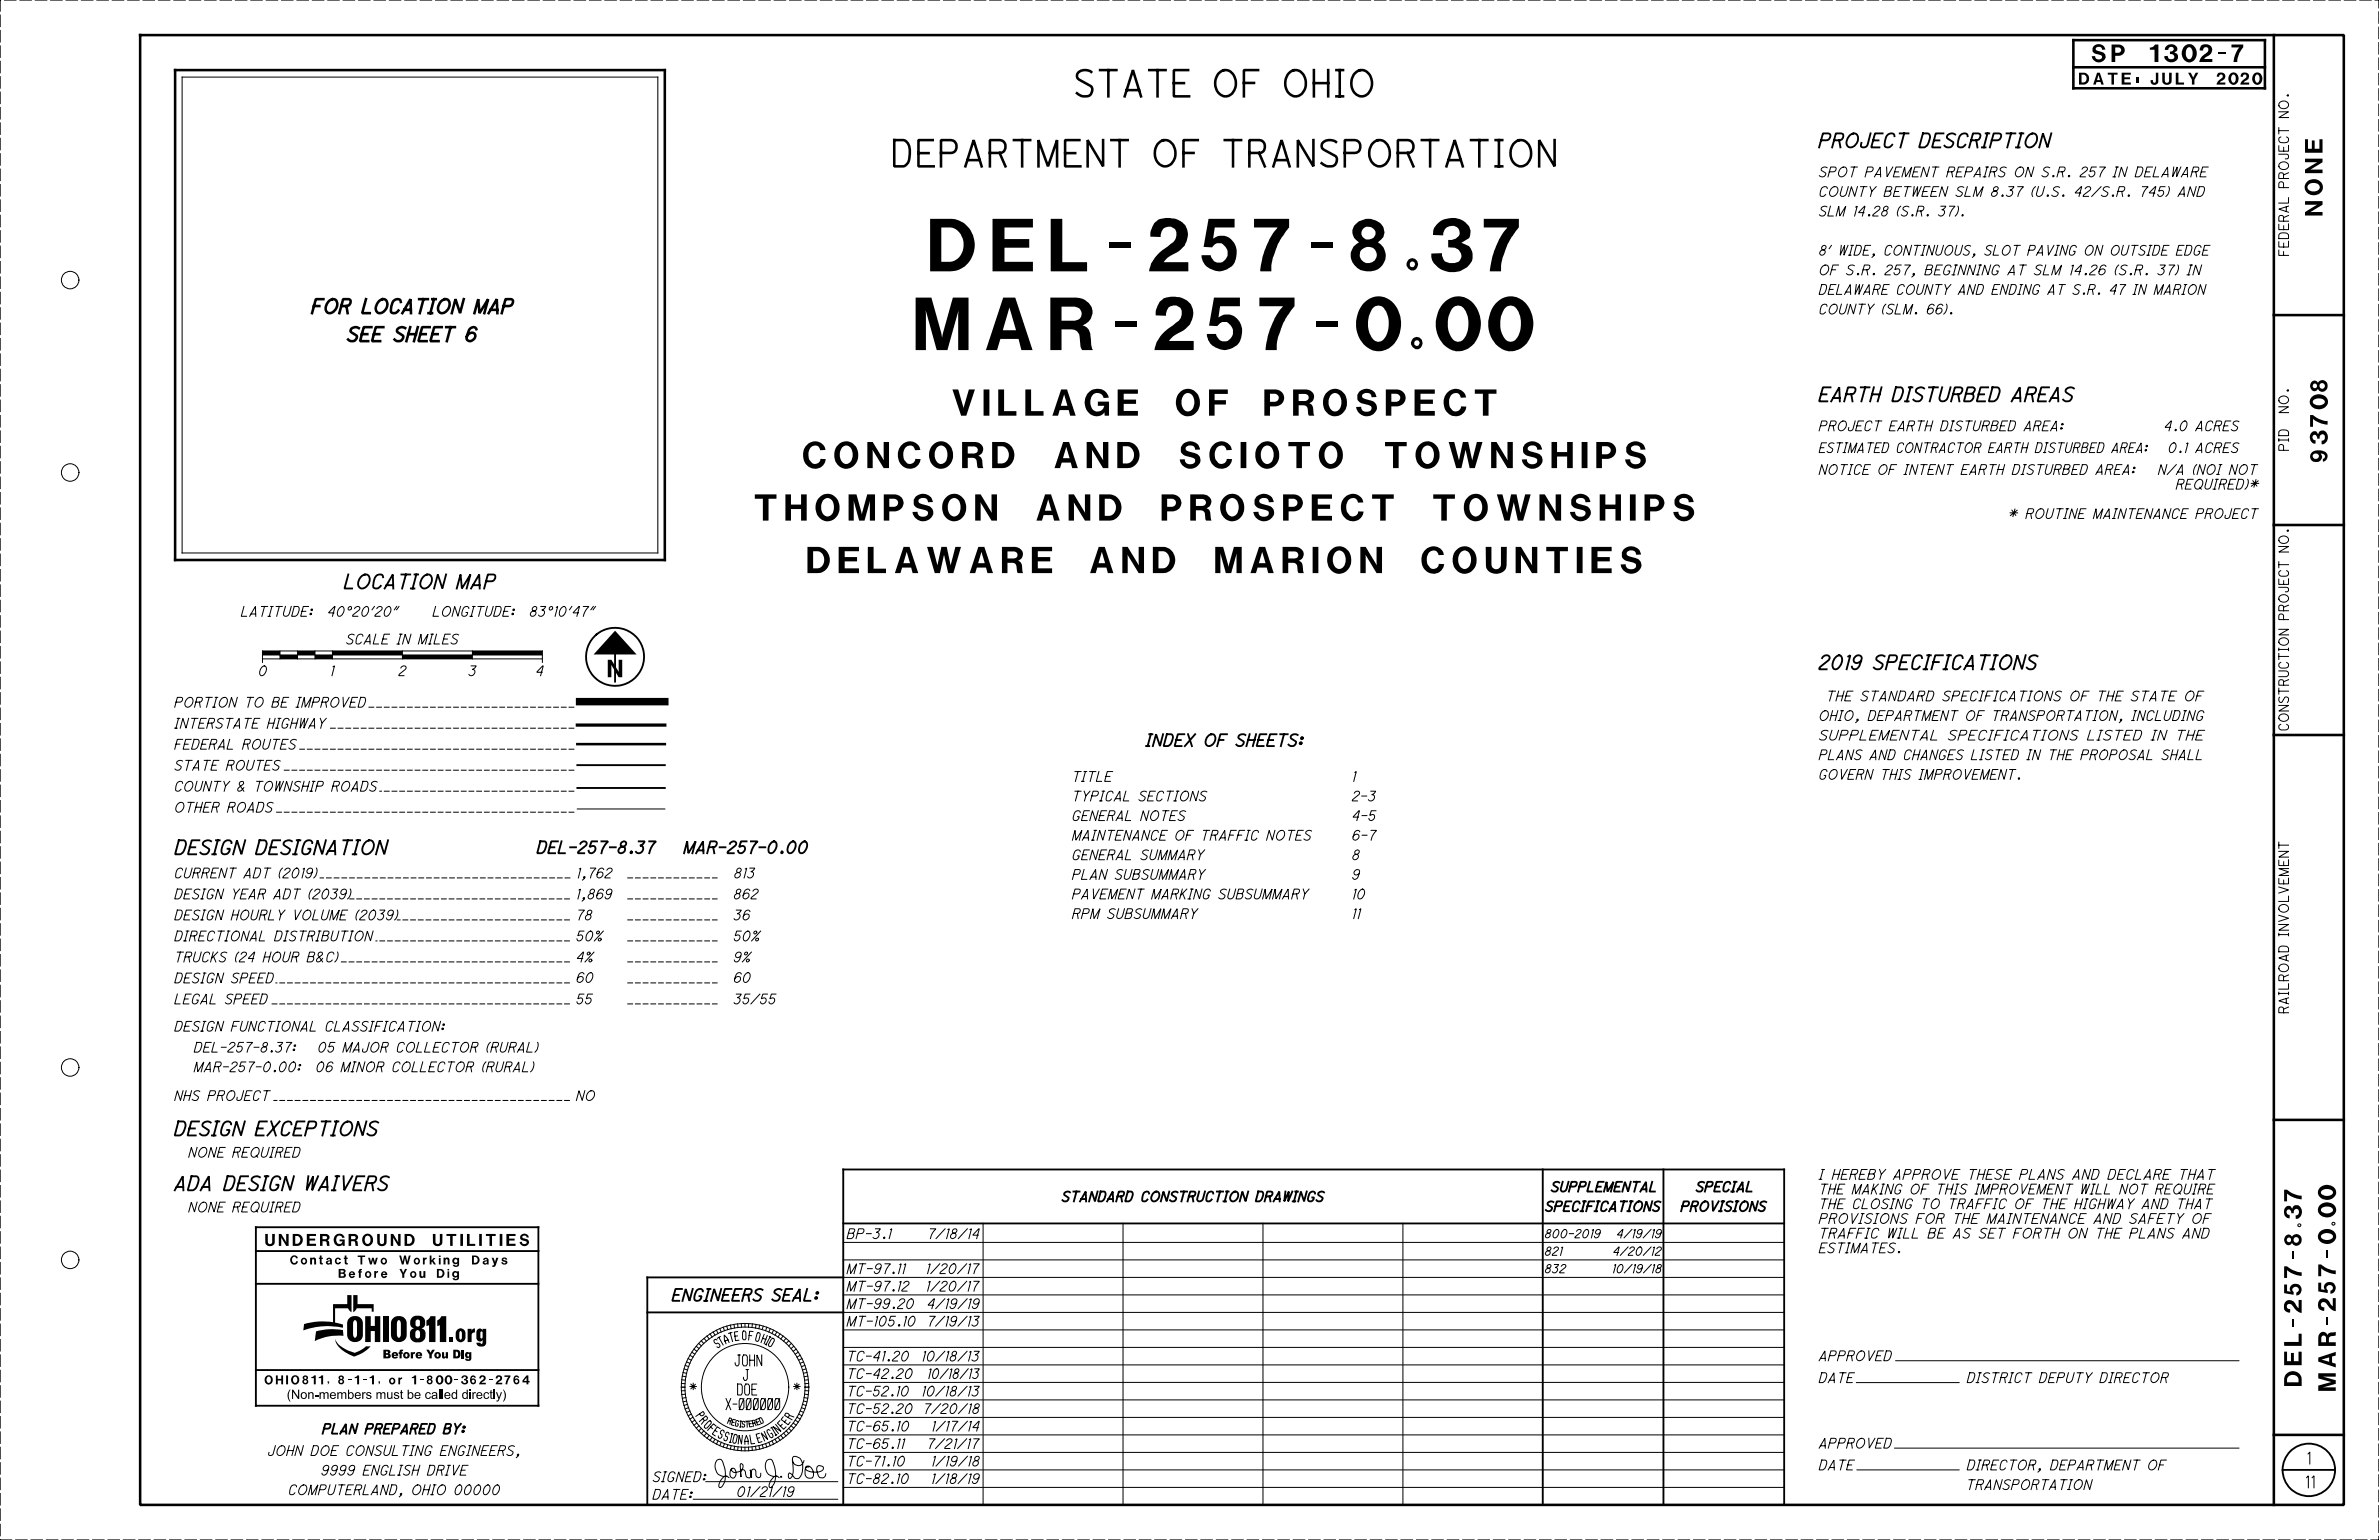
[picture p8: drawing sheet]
<svg xmlns="http://www.w3.org/2000/svg" width="864mm" height="559mm" viewBox="0 0 864 559" stroke-linecap="round" stroke-linejoin="round" font-family="sans-serif">
<defs><g id="words">
<g font-size="19">
<text x="337.6" y="98.5">DEL-257-8.37</text>
<text x="332.4" y="127">MAR-257-0.00</text>
</g>
<g font-size="9.5">
<text x="391" y="35">STATE OF OHIO</text>
<text x="324.6" y="60.4">DEPARTMENT OF TRANSPORTATION</text>
<text x="345.7" y="150.8">VILLAGE OF PROSPECT</text>
<text x="291.5" y="169.9">CONCORD AND SCIOTO TOWNSHIPS</text>
<text x="274" y="188.9">THOMPSON AND PROSPECT TOWNSHIPS</text>
<text x="293.1" y="208">DELAWARE AND MARION COUNTIES</text>
</g>
<g font-size="6.3">
<text x="759.3" y="22.5">SP 1302-7</text>
<text x="843.1" y="78.2" transform="rotate(-90 843.1 78.2)">NONE</text>
<text x="844.9" y="167.7" transform="rotate(-90 844.9 167.7)">93708</text>
<text x="220.6" y="245.7">N</text>
<text x="835.5" y="508.4" transform="rotate(-90 835.5 508.4)">DEL-257-8.37</text>
<text x="847.9" y="504.7" transform="rotate(-90 847.9 504.7)">MAR-257-0.00</text>
</g>
<g font-size="5.1">
<text x="660.4" y="53.5">PROJECT DESCRIPTION</text>
<text x="113.3" y="113.6">FOR LOCATION MAP</text>
<text x="126.2" y="123.8">SEE SHEET 6</text>
<text x="660.4" y="145.6">EARTH DISTURBED AREAS</text>
<text x="125.1" y="213.5">LOCATION MAP</text>
<text x="660.4" y="242.9">2019 SPECIFICATIONS</text>
<text x="63.6" y="310">DESIGN DESIGNATION</text>
<text x="63.4" y="412">DESIGN EXCEPTIONS</text>
<text x="63.4" y="431.9">ADA DESIGN WAIVERS</text>
</g>
<g font-size="4.3">
<text x="754.7" y="30.7">DATE: JULY 2020</text>
<text x="416.1" y="270.7">INDEX OF SHEETS:</text>
<text x="195" y="309.6">DEL-257-8.37</text>
<text x="248.3" y="309.6">MAR-257-0.00</text>
<text x="96.3" y="452.1">UNDERGROUND UTILITIES</text>
<text x="244.1" y="472">ENGINEERS SEAL:</text>
<text x="837.8" y="531.2">1</text>
<text x="837.2" y="539.8">11</text>
</g>
<g font-size="4">
<text x="266.9" y="495.6">JOHN</text>
<text x="269.9" y="500.9">J</text>
<text x="267.7" y="506.2">DOE</text>
<text x="263.5" y="511.5">X-000000</text>
</g>
<g font-size="3.6">
<text x="660.4" y="64.2">SPOT PAVEMENT REPAIRS ON S.R. 257 IN DELAWARE</text>
<text x="660.4" y="71.3">COUNTY BETWEEN SLM 8.37 (U.S. 42/S.R. 745) AND</text>
<text x="660.4" y="78.4">SLM 14.28 (S.R. 37).</text>
<text x="660.4" y="92.6">8' WIDE, CONTINUOUS, SLOT PAVING ON OUTSIDE EDGE</text>
<text x="830.8" y="92.7" transform="rotate(-90 830.8 92.7)">FEDERAL PROJECT NO.</text>
<text x="660.4" y="99.7">OF S.R. 257, BEGINNING AT SLM 14.26 (S.R. 37) IN</text>
<text x="660.4" y="106.8">DELAWARE COUNTY AND ENDING AT S.R. 47 IN MARION</text>
<text x="660.4" y="113.9">COUNTY (SLM. 66).</text>
<text x="830.8" y="149.9" transform="rotate(-90 830.8 149.9)">NO.</text>
<text x="660.4" y="156.3">PROJECT EARTH DISTURBED AREA:</text>
<text x="785.7" y="156.3">4.0 ACRES</text>
<text x="660.4" y="164.2">ESTIMATED CONTRACTOR EARTH DISTURBED AREA:</text>
<text x="787.1" y="164.2">0.1 ACRES</text>
<text x="830.8" y="163.4" transform="rotate(-90 830.8 163.4)">PID</text>
<text x="660.4" y="172.2">NOTICE OF INTENT EARTH DISTURBED AREA:</text>
<text x="783.5" y="172.2">N/A (NOI NOT</text>
<text x="790" y="177.5">REQUIRED)*</text>
<text x="705.4" y="188.2">* ROUTINE MAINTENANCE PROJECT</text>
<text x="87.6" y="223.6">LATITUDE:</text>
<text x="122.1" y="223.6">40°20'20&quot;</text>
<text x="153.8" y="223.6">LONGITUDE:</text>
<text x="193.3" y="223.6">83°10'47&quot;</text>
<text x="125.7" y="233.7">SCALE IN MILES</text>
<text x="93.9" y="245.2">0</text>
<text x="120" y="245.2">1</text>
<text x="144.8" y="245.2">2</text>
<text x="170.1" y="245.2">3</text>
<text x="194.6" y="245.2">4</text>
<text x="63.4" y="256.6">PORTION TO BE IMPROVED</text>
<text x="661.8" y="254.3">THE STANDARD SPECIFICATIONS OF THE STATE OF</text>
<text x="660.4" y="261.4">OHIO, DEPARTMENT OF TRANSPORTATION, INCLUDING</text>
<text x="63.4" y="264.2">INTERSTATE HIGHWAY</text>
<text x="660.4" y="268.6">SUPPLEMENTAL SPECIFICATIONS LISTED IN THE</text>
<text x="830.8" y="264.9" transform="rotate(-90 830.8 264.9)">CONSTRUCTION PROJECT NO.</text>
<text x="63.4" y="271.8">FEDERAL ROUTES</text>
<text x="660.4" y="275.7">PLANS AND CHANGES LISTED IN THE PROPOSAL SHALL</text>
<text x="63.4" y="279.5">STATE ROUTES</text>
<text x="63.4" y="287.1">COUNTY &amp; TOWNSHIP ROADS</text>
<text x="389.3" y="283.5">TITLE</text>
<text x="490.9" y="283.5">1</text>
<text x="660.4" y="282.8">GOVERN THIS IMPROVEMENT.</text>
<text x="389.3" y="290.6">TYPICAL SECTIONS</text>
<text x="490.9" y="290.6">2-3</text>
<text x="63.4" y="294.7">OTHER ROADS</text>
<text x="389.3" y="297.7">GENERAL NOTES</text>
<text x="490.9" y="297.7">4-5</text>
<text x="389.3" y="304.9">MAINTENANCE OF TRAFFIC NOTES</text>
<text x="490.9" y="304.9">6-7</text>
<text x="389.3" y="312">GENERAL SUMMARY</text>
<text x="490.9" y="312">8</text>
<text x="63.4" y="318.6">CURRENT ADT (2019)</text>
<text x="209.4" y="318.6">1,762</text>
<text x="266.5" y="318.6">813</text>
<text x="389.3" y="319.1">PLAN SUBSUMMARY</text>
<text x="490.9" y="319.1">9</text>
<text x="63.4" y="326.2">DESIGN YEAR ADT (2039)</text>
<text x="209.2" y="326.2">1,869</text>
<text x="266.4" y="326.2">862</text>
<text x="389.3" y="326.2">PAVEMENT MARKING SUBSUMMARY</text>
<text x="490.9" y="326.2">10</text>
<text x="63.4" y="333.8">DESIGN HOURLY VOLUME (2039)</text>
<text x="209.2" y="333.8">78</text>
<text x="266.4" y="333.8">36</text>
<text x="389.3" y="333.3">RPM SUBSUMMARY</text>
<text x="490.9" y="333.3">11</text>
<text x="63.4" y="341.4">DIRECTIONAL DISTRIBUTION</text>
<text x="209.2" y="341.4">50%</text>
<text x="266.4" y="341.4">50%</text>
<text x="63.4" y="349">TRUCKS (24 HOUR B&amp;C)</text>
<text x="209.2" y="349">4%</text>
<text x="266.4" y="349">9%</text>
<text x="63.4" y="356.7">DESIGN SPEED</text>
<text x="209.2" y="356.5">60</text>
<text x="266.4" y="356.5">60</text>
<text x="63.4" y="364.3">LEGAL SPEED</text>
<text x="209.2" y="364.3">55</text>
<text x="266.4" y="364.3">35/55</text>
<text x="830.8" y="367.5" transform="rotate(-90 830.8 367.5)">RAILROAD INVOLVEMENT</text>
<text x="63.4" y="374.2">DESIGN FUNCTIONAL CLASSIFICATION:</text>
<text x="70.5" y="381.8">DEL-257-8.37:</text>
<text x="112.1" y="381.8">05 MAJOR COLLECTOR (RURAL)</text>
<text x="70.5" y="388.9">MAR-257-0.00:</text>
<text x="110.3" y="388.9">06 MINOR COLLECTOR (RURAL)</text>
<text x="63.4" y="399.3">NHS PROJECT</text>
<text x="209.2" y="399.3">NO</text>
<text x="67.2" y="419.9">NONE REQUIRED</text>
<text x="660.4" y="427.9">I HEREBY APPROVE THESE PLANS AND DECLARE THAT</text>
<text x="385.6" y="435.9">STANDARD CONSTRUCTION DRAWINGS</text>
<text x="563.2" y="432.4">SUPPLEMENTAL</text>
<text x="615.8" y="432.4">SPECIAL</text>
<text x="660.4" y="433.3">THE MAKING OF THIS IMPROVEMENT WILL NOT REQUIRE</text>
<text x="67.2" y="439.8">NONE REQUIRED</text>
<text x="561.1" y="439.5">SPECIFICATIONS</text>
<text x="610.3" y="439.5">PROVISIONS</text>
<text x="660.4" y="443.9">PROVISIONS FOR THE MAINTENANCE AND SAFETY OF</text>
<text x="660.4" y="438.6">THE CLOSING TO TRAFFIC OF THE HIGHWAY AND THAT</text>
<text x="307.5" y="449.4">BP-3.1</text>
<text x="336.8" y="449.4">7/18/14</text>
<text x="660.4" y="449.3">TRAFFIC WILL BE AS SET FORTH ON THE PLANS AND</text>
<text x="660.4" y="454.6">ESTIMATES.</text>
<text x="307.5" y="462.1">MT-97.11</text>
<text x="336.2" y="462.1">1/20/17</text>
<text x="307.5" y="468.5">MT-97.12</text>
<text x="336.2" y="468.5">1/20/17</text>
<text x="307.5" y="474.8">MT-99.20</text>
<text x="336.6" y="474.8">4/19/19</text>
<text x="307.5" y="481.2">MT-105.10</text>
<text x="336.6" y="481.2">7/19/13</text>
<text x="307.5" y="493.9">TC-41.20</text>
<text x="334.6" y="493.9">10/18/13</text>
<text x="660.4" y="493.7">APPROVED</text>
<text x="307.5" y="500.2">TC-42.20</text>
<text x="336.7" y="500.2">10/18/13</text>
<text x="660.4" y="501.7">DATE</text>
<text x="701.6" y="501.7">DISTRICT DEPUTY DIRECTOR</text>
<text x="307.5" y="506.6">TC-52.10</text>
<text x="334.6" y="506.6">10/18/13</text>
<text x="307.5" y="512.9">TC-52.20</text>
<text x="335.2" y="512.9">7/20/18</text>
<text x="117.1" y="520.2">PLAN PREPARED BY:</text>
<text x="307.5" y="519.3">TC-65.10</text>
<text x="338.2" y="519.3">1/17/14</text>
<text x="307.5" y="525.6">TC-65.11</text>
<text x="336.6" y="525.6">7/21/17</text>
<text x="660.4" y="525.4">APPROVED</text>
<text x="97.3" y="528.1">JOHN DOE CONSULTING ENGINEERS,</text>
<text x="307.5" y="532">TC-71.10</text>
<text x="338.1" y="532">1/19/18</text>
<text x="660.4" y="533.4">DATE</text>
<text x="701.7" y="533.4">DIRECTOR, DEPARTMENT OF</text>
<text x="111.4" y="535.3">9999 ENGLISH DRIVE</text>
<text x="237" y="537.6">SIGNED:</text>
<text x="307.5" y="538.3">TC-82.10</text>
<text x="338.1" y="538.3">1/18/19</text>
<text x="101.7" y="542.4">COMPUTERLAND, OHIO 00000</text>
<text x="237" y="544">DATE:</text>
<text x="267.5" y="543">01/21/19</text>
<text x="697.2" y="540.5">TRANSPORTATION</text>
</g>
<g font-size="3.2">
<text x="105.3" y="458.8">Contact Two Working Days</text>
<text x="123" y="463.7">Before You Dig</text>
<text x="260.5" y="489.2" transform="rotate(-30 260.5 489.2)">ST</text>
<text x="263.5" y="487.6" transform="rotate(-22 263.5 487.6)">A</text>
<text x="265.3" y="486.9" transform="rotate(-15 265.3 486.9)">T</text>
<text x="267" y="486.5" transform="rotate(-8 267 486.5)">E</text>
<text x="269.6" y="486.2" transform="rotate(-1 269.6 486.2)">O</text>
<text x="271.8" y="486.2" transform="rotate(7 271.8 486.2)">F</text>
<text x="274.2" y="486.5" transform="rotate(14 274.2 486.5)">O</text>
<text x="276.3" y="487.1" transform="rotate(21 276.3 487.1)">H</text>
<text x="96.1" y="502.3">OHIO811, 8-1-1, or 1-800-362-2764</text>
<text x="252.6" y="513.9" transform="rotate(56 252.6 513.9)">P</text>
<text x="253.9" y="515.8" transform="rotate(49 253.9 515.8)">R</text>
<text x="287.5" y="515.2" transform="rotate(-60 287.5 515.2)">R</text>
<text x="255.4" y="517.7" transform="rotate(42 255.4 517.7)">OF</text>
<text x="258.6" y="520.3" transform="rotate(34 258.6 520.3)">E</text>
<text x="260.5" y="521.5" transform="rotate(27 260.5 521.5)">S</text>
<text x="279.8" y="521.9" transform="rotate(-31 279.8 521.9)">GI</text>
<text x="282.6" y="520.1" transform="rotate(-38 282.6 520.1)">N</text>
<text x="284.5" y="518.6" transform="rotate(-45 284.5 518.6)">E</text>
<text x="286.1" y="517" transform="rotate(-53 286.1 517)">E</text>
<text x="262.6" y="522.5" transform="rotate(20 262.6 522.5)">S</text>
<text x="268" y="523.9" transform="rotate(5 268 523.9)">N</text>
<text x="270.4" y="524.1" transform="rotate(-2 270.4 524.1)">A</text>
<text x="275.4" y="523.5" transform="rotate(-16 275.4 523.5)">E</text>
<text x="277.6" y="522.8" transform="rotate(-24 277.6 522.8)">N</text>
</g>
<text font-size="3.1" x="138.9" y="492.9">Before You Dig</text>
<g font-size="3">
<text x="560.8" y="449.2">800-2019</text>
<text x="586.2" y="449.2">4/19/19</text>
<text x="560.8" y="455.5">821</text>
<text x="584.9" y="455.5">4/20/12</text>
<text x="560.8" y="461.9">832</text>
<text x="585.3" y="461.9">10/19/18</text>
<text x="250.5" y="504.9">*</text>
<text x="288.1" y="504.9">*</text>
</g>
<text font-size="2.7" x="282.8" y="536.1">.</text>
<g font-size="2.1">
<text x="264.1" y="516.4" transform="rotate(21 264.1 516.4)">R</text>
<text x="265.5" y="517" transform="rotate(16 265.5 517)">E</text>
<text x="266.9" y="517.5" transform="rotate(10 266.9 517.5)">G</text>
<text x="270.8" y="517.8" transform="rotate(-2 270.8 517.8)">T</text>
<text x="272.1" y="517.8" transform="rotate(-8 272.1 517.8)">E</text>
<text x="273.5" y="517.5" transform="rotate(-14 273.5 517.5)">R</text>
<text x="275" y="517.1" transform="rotate(-20 275 517.1)">E</text>
</g>
</g></defs>
<g fill="none" stroke="#000" stroke-width=".36">
<path d="M66.1 28h172.7v172.7h-172.7zM95.3 239.1h101.6M95.3 237.7h101.6M101.6 236.2v2.9M108 236.2v2.9M114.3 236.2v2.9M120.7 236.2v2.9M121.2 222.4h-1.9l2.3-2.3-.9 3.5M146.1 236.2v2.9M171.5 236.2v2.9M95.3 240.3v-4.1h101.6v4.1M209.6 293.5h31.7"/>
<path d="M306.1 457.2h341.6M306.1 450.8h341.6M356.9 443.9v102.2M407.7 443.9v102.2M458.5 443.9v102.2M509.3 443.9v102.2M306.1 476.2h341.6M306.1 469.9h341.6M306.1 463.5h341.6M247.7 499.3l1.3 .3M248 498l1.2 .3M248.3 496.7l1.3 .4"/>
<path d="M248.7 495.4l1.3 .5M249.2 494.2l1.2 .5M249.8 493l1.2 .6M250.4 491.8l1.2 .6M251.1 490.6l1.1 .8M251.9 489.5l1.1 .8M252.7 488.5l1.1 .8M253.6 487.5l1 .9M254.6 486.5l.9 1M255.6 485.6l.8 1.1M256.6 484.8l.8 1M257.7 484l.8 1.1"/>
<path d="M258.9 483.3l.6 1.2M260.1 482.7l.6 1.2M261.3 482.1l.5 1.2M262.5 481.6l.5 1.2M263.8 481.2l.4 1.3M265.1 480.8l.3 1.3M266.4 480.6l.3 1.3M267.8 480.4l.1 1.3M269.1 480.3l.1 1.3M270.4 480.2v1.3M271.8 480.3l-.1 1.3M273.1 480.4l-.1 1.3"/>
<path d="M274.5 480.6l-.3 1.3M275.8 480.8l-.3 1.3M277.1 481.2l-.4 1.3M278.3 481.6l-.4 1.2M279.6 482.1l-.5 1.2M280 485.9l.5-.3 .6 .3v.6l-1.1 1.9-.5 .3-.5-.3v-.6zM280.8 482.7l-.6 1.2M282 483.3l-.7 1.2M283.1 484l-.7 1.1M284.3 484.8l-.8 1M285.3 485.6l-.9 1.1M286.3 486.5l-.9 1"/>
<path d="M287.3 487.5l-1 .9M288.1 488.5l-.9 .8M289 489.5l-1.1 .8M289.8 490.6l-1.1 .7M290.5 491.8l-1.2 .6M291.1 493l-1.2 .6M291.7 494.2l-1.2 .5M292.2 495.4l-1.3 .5M292.6 496.7l-1.3 .4M292.9 498l-1.3 .3M293.2 499.3l-1.3 .3M306.1 495.3h341.6"/>
<path d="M306.1 488.9h341.6M306.1 482.6h341.6M688.2 493.7h124.5M247.3 503.3h1.3M247.4 502l1.3 .1M247.5 500.7l1.3 .1M248.7 504.6l-1.3 .1M248.8 505.9l-1.3 .1M249 507.1l-1.3 .3M249.2 508.4l-1.2 .3M249.6 509.6l-1.3 .4M250 510.8l-1.3 .4"/>
<path d="M250.4 512l-1.2 .5M251 513.1l-1.2 .6M251.6 514.2l-1.2 .7M252.2 515.3l-1.1 .7M253.8 517.3l-1.1 .9M270.4 516.1l-.2-.3-.5-.1-.2 .3 .1 .7 .5 .1 .2 .4-.2 .6h-.5l-.2-.3M285.4 519.2l.9 1M287.2 517.3l.9 .9M289.3 514.2l1.2 .7M289.9 513.1l1.2 .6M290.5 512l1.2 .5M290.9 510.8l1.3 .4"/>
<path d="M291.3 509.6l1.3 .4M291.7 508.4l1.2 .3M291.9 507.1l1.3 .3M292.1 505.9l1.3 .1M292.2 504.6l1.3 .1M292.2 503.3h1.4M293.4 500.7l-1.3 .1M293.5 502l-1.3 .1M306.1 514.3h341.6M306.1 508h341.6M306.1 501.6h341.6M673.9 501.7h37.3"/>
<path d="M256.2 537.6h47.9M259.5 522.2l-.6 1.2M260.7 522.8l-.6 1.2M261.8 523.3l-.5 1.3M263 523.8l-.5 1.3M263.6 535.7a3.6 3.6 0 0 1-3.6-1.8 3.6 3.6 0 0 1 .2-4 1.34 1.34 0 0 1 1.6-.3 1.34 1.34 0 0 1 .7 1.4 8.2 8.2 0 0 1-.8 8.8h-.2a1.37 1.37 0 0 1-.1-2.2l.3-.4a1.79 1.79 0 0 1 2.9-1M264.2 524.2l-.4 1.3M265.4 524.5l-.3 1.4M265.9 532.9a2.03 2.03 0 0 0 0 3.4 1.91 1.91 0 0 0 1.3-1.7 1.91 1.91 0 0 0-1.2-1.8 .61 .61 0 0 0-.6 .5 .61 .61 0 0 0 .5 .7 2.43 2.43 0 0 0 2.7-.1 2.43 2.43 0 0 0 1-2.5l-.4-.3a1.03 1.03 0 0 0-.4 1.7l.2 3.1-.1-1.4a.96 .96 0 0 1 1-1.2 .96 .96 0 0 1 .7 1.4 1.15 1.15 0 0 0 .5 1.3 1.15 1.15 0 0 0 1.3-.1l.2-1.5-.3-1.1 .5 2.9-.1-1.5a.98 .98 0 0 1 .2-1.3 .98 .98 0 0 1 1.3 .1l.2 .6a1.42 1.42 0 0 0 1.3 2l.4-.7 .1-.8M266.7 524.8l-.2 1.3M266.9 520.5l.6 .1 .2 .6-.5 2.1-.4 .4-.6-.1-.2-.6 .5-2.1zM267.9 525l-.1 1.3"/>
<path d="M269.2 525.1l-.1 1.3M270.4 525.1v1.4M271.7 525.1l.1 1.3M273 525l.1 1.3M274.2 524.8l.3 1.3M275.5 524.5l.3 1.4M276.7 524.2l.4 1.3M277.9 523.8l.4 1.3M279.1 523.3l.5 1.3M280.2 522.8l.6 1.2M281.3 522.2l.7 1.2M281.9 535.7a3.5 3.5 0 0 1-3.7-2 3.5 3.5 0 0 1 .8-4.1 1.34 1.34 0 0 1 1.8 1.4l.2 .7a7.6 7.6 0 0 1-1.1 8.1h-.2a1.41 1.41 0 0 1-.1-2.2l.8-1.1a1.44 1.44 0 0 1 2.4-.3"/>
<path d="M287.7 529.9a9.6 9.6 0 0 1-.5 6.3l-.2 .2a.86 .86 0 0 1-.9-.5 .86 .86 0 0 1 .1-.9l.4-.5 1 .7a1.73 1.73 0 0 0 1.9 1.3 1.73 1.73 0 0 0 1.5-1.7 5.7 5.7 0 0 0-.9-5.8l-.3-.2a1.24 1.24 0 0 0-1.3-.4 1.24 1.24 0 0 0-.8 1.1 2.12 2.12 0 0 0 1.8 2.3 2.12 2.12 0 0 0 2.4-1.8M293.6 532.3a1.29 1.29 0 0 0-1.3 .6 1.29 1.29 0 0 0-.1 1.3 1.74 1.74 0 0 0 .8 1.9 1.74 1.74 0 0 0 2.1-.2 2.76 2.76 0 0 0-2.2-3.9 .88 .88 0 0 0-.5 .9 .88 .88 0 0 0 .7 .7l2.5 .6a3.1 3.1 0 0 0 3.3-1.4 1.31 1.31 0 0 0-1.7-1 1.31 1.31 0 0 0-.7 1.9l.3 1.1a1.48 1.48 0 0 0 1.5 1.4 1.48 1.48 0 0 0 1.5-1.4M306.1 533.4h341.6M306.1 539.7h341.6M306.1 527h341.6M306.1 520.7h341.6M674.1 533.4h37.1M687.8 525.5h124.9M251.7 544h52.4"/>
<circle cx="25.5" cy="101.6" r="3.2"/>
<circle cx="25.5" cy="171.5" r="3.2"/>
<circle cx="25.5" cy="387.3" r="3.2"/>
<circle cx="108.4" cy="388" r=".3"/>
<circle cx="108.8" cy="386.5" r=".28"/>
<circle cx="25.5" cy="457.2" r="3.2"/>
<circle cx="270.4" cy="503.3" r="21.8"/>
<circle cx="270.5" cy="503.3" r="15.9"/>
<circle cx="270.5" cy="503.3" r="23.1"/>
</g>
<path d="M50.9 12.7h799.9v533.4h-799.9zM752.7 14.6h69.5v17.4h-69.5zM825.4 12.7v533.4M63.6 25.4h177.7v177.8h-177.7zM752.7 24.4h69.5M825.4 114.3h25.4M825.4 190.5h25.4M209.6 270h31.7M825.4 266.7h25.4M825.4 406.4h25.4M825.4 520.7h25.4" fill="none" stroke="#000" stroke-width=".93"/>
<g fill="none" stroke="#000" stroke-width=".68">
<path d="M223.3 237.5v9.8M209.6 277.6h31.7M209.6 285.9h31.7M560 424.4v121.7M603.8 424.4v121.7M92.9 454h102.5M92.9 445.3h102.5v64.8h-102.5zM306.1 443.9h341.6M92.9 465.8h102.5M235 476.2h71.1M306.1 463.5h-71.1v82.6M92.9 497.1h102.5"/>
<path d="M828.6 533.4h19.1M306.1 546.1v-121.7h341.6v121.7"/>
<circle cx="223.3" cy="238.3" r="10.5"/>
<circle cx="838.1" cy="533.4" r="9.5"/>
</g>
<path d="M.1 558.8h863.4v-558.8h-863.4v558.8" fill="none" stroke="#000" stroke-width=".36" stroke-dasharray="4.2 1.4"/>
<g fill="#000">
<path d="M223.3 228.8l7.8 8.7h-15.6zM139.1 477.6h2v9.4h-2zM163.1 485.2h1.3v1.8h-1.3zM114.3 506.2h1.3v.4h-1.3zM170.5 504.3h.4v.5h-.4z"/>
<path d="M95.3 236.2h6.3v1.5h-6.3z" fill-rule="evenodd"/>
<path d="M101.6 237.7h6.4v1.4h-6.4z" fill-rule="evenodd"/>
<path d="M108 236.2h6.3v1.5h-6.3z" fill-rule="evenodd"/>
<path d="M114.3 237.7h6.4v1.4h-6.4z" fill-rule="evenodd"/>
<path d="M120.7 236.2h25.4v1.5h-25.4z" fill-rule="evenodd"/>
<path d="M146.1 237.7h25.4v1.4h-25.4z" fill-rule="evenodd"/>
<path d="M171.5 236.2h25.4v1.5h-25.4z" fill-rule="evenodd"/>
<path d="M121.9 448.1l.6-.4a1.97 1.97 0 0 1 2 .4l.6 1-.9 .1a1.19 1.19 0 0 0-1.6-.6 1.19 1.19 0 0 0-.5 1.6 1.14 1.14 0 0 0 1 1.2 1.14 1.14 0 0 0 1.2-1h-1v-.6h1.8v2.3h-.7v-.6a1.99 1.99 0 0 1-2.7 .1 1.99 1.99 0 0 1-.4-2.5z" fill-rule="evenodd"/>
<path d="M132.3 448.1a2.14 2.14 0 0 0-.6 3.1 2.14 2.14 0 0 0 3.2 .3 2.15 2.15 0 0 0 .2-2.9 2.15 2.15 0 0 0-2.8-.5zM132.8 448.7a1.15 1.15 0 0 1 1.4 0 1.15 1.15 0 0 1 .3 1.4 1.08 1.08 0 0 1-1.2 1.3 1.08 1.08 0 0 1-.9-1.5z" fill-rule="evenodd"/>
<path d="M189.1 448.1a1.69 1.69 0 0 1 2.9 .9l-.8 .1a.73 .73 0 0 0-.8-.8 .73 .73 0 0 0-.7 .9h.1a2.05 2.05 0 0 1 2.2 1.3 1.7 1.7 0 0 1-1.6 1.7 1.7 1.7 0 0 1-1.8-1.6h.9a.8 .8 0 0 0 .8 .8 .8 .8 0 0 0 .8-.9l-1.7-.5-.5-.4-.1-1z" fill-rule="evenodd"/>
<path d="M128.2 469.9h1.6v3.3h5.8v2.8h-.7v-1.3h-5.4l-1.3 1.5z" fill-rule="evenodd"/>
<path d="M126.8 478.3l-.8 1.6v4.4a2.87 2.87 0 0 0 2.9 2.7 2.87 2.87 0 0 0 2.8-2.7v-4.1a2.88 2.88 0 0 0-1.8-2.6 2.88 2.88 0 0 0-3.1 .7zM128.5 479.2a.92 .92 0 0 1 1.1 1.2v3.6a.93 .93 0 0 1-1.1 1.2l-.3-1.2v-3.9z" fill-rule="evenodd"/>
<path d="M132.6 477.6h2v3.5h1.5v-3.5h1.9v9.4h-1.9v-4h-1.5v4h-2z" fill-rule="evenodd"/>
<path d="M142.7 478.3l-.8 1.6v4.4a2.87 2.87 0 0 0 2.9 2.7 2.87 2.87 0 0 0 2.8-2.7v-4.1a2.88 2.88 0 0 0-1.8-2.6 2.88 2.88 0 0 0-3.1 .7zM144.4 479.2a.92 .92 0 0 1 1.1 1.2v3.6a.93 .93 0 0 1-1.1 1.2l-.3-.9v-3.9z" fill-rule="evenodd"/>
<path d="M156.2 477.6h1.9v9.4h-2.3v-6.2l-1 .3v-2l.9-.6z" fill-rule="evenodd"/>
<path d="M160.2 477.6h1.8v9.4h-2.3v-6.2l-1 .3v-2l.9-.6z" fill-rule="evenodd"/>
<path d="M110.4 480.4l5.2-.9 5.3 .3v-6.6h5.1v-3.3h1.6v6.3l-1.3-1.5h-4.7v5.2l2.9 .7v1.2a26.3 26.3 0 0 0-14.4 .9z" fill-rule="evenodd"/>
<path d="M121.6 485.8a8.9 8.9 0 0 0 5.4 4.5l1.8 .6 3-1.6a2.84 2.84 0 0 1 2.7-.8l-2.3 2-3.6 1.8a11.1 11.1 0 0 1-6.8-5.6z" fill-rule="evenodd"/>
<path d="M114.7 483.1l4.9-.8 4.9 .3 .2 2.1-5.4 .2-2.9 .8-2.1 .9z" fill-rule="evenodd"/>
<path d="M149.6 478.1a2.31 2.31 0 0 0 .9 3.9 1.99 1.99 0 0 0-1.7 2.7 2.41 2.41 0 0 0 2.4 2.4 2.6 2.6 0 0 0 3.3-2.1v-1.3a1.75 1.75 0 0 0-1.7-1.7 2.34 2.34 0 0 0 1.6-2 2.34 2.34 0 0 0-1.2-2.3l-2.3-.3zM151 482.9a.85 .85 0 0 1 1-.1 .85 .85 0 0 1 .5 .9v1.2a.85 .85 0 0 1-.9 .8 .85 .85 0 0 1-.8-.8zM151.1 479a.79 .79 0 0 1 .8-.2 .79 .79 0 0 1 .5 .8v1.1a.81 .81 0 0 1-.8 .7 .81 .81 0 0 1-.8-.7z" fill-rule="evenodd"/>
<path d="M165.9 482.6a1.76 1.76 0 0 1 2-.5 1.76 1.76 0 0 1 1.1 1.7v1.4a1.78 1.78 0 0 1-1.8 1.8 1.78 1.78 0 0 1-1.8-1.8l.1-1.7zM167 483.1l-.3 2.1a.56 .56 0 0 0 .5 .9 .56 .56 0 0 0 .5-.9l-.1-1.8-.2-.4z" fill-rule="evenodd"/>
<path d="M169.8 482.2h1.4v.9l.3-.7 .9-.4v1.5l-.7 .1-.5 .6v2.8h-1.4z" fill-rule="evenodd"/>
<path d="M173.3 482.5a1.03 1.03 0 0 1 1.2-.4 1.03 1.03 0 0 1 .7 1v-.9h1.3v5a1.38 1.38 0 0 1-1.4 1.4 1.64 1.64 0 0 1-2.1-1.1l-.1-.3h1.5l.5 .4 .3-.4v-1.1a1.18 1.18 0 0 1-1.4 .7 1.18 1.18 0 0 1-.9-1.4l.1-2.3zM174.5 483.3l-.1 1.8a.41 .41 0 0 0 .2 .5 .41 .41 0 0 0 .5-.2l.1-1.7a.42 .42 0 0 0-.2-.5 .42 .42 0 0 0-.5 .1z" fill-rule="evenodd"/>
<path d="M105.2 504.2h.3a3.8 3.8 0 0 0 0 4.4 2.22 2.22 0 0 1-1.1-2.2z" fill-rule="evenodd"/>
<path d="M106 504.3h.4l1.8 2.6v-2.6h.4v3.3h-.4l-1.8-2.6v2.6h-.4z" fill-rule="evenodd"/>
<path d="M109.1 506.4a1.25 1.25 0 0 1 2.5 0 1.25 1.25 0 0 1-2.5 0zM109.9 505.6a.87 .87 0 0 0-.3 1.2 .87 .87 0 0 0 1.2 .3 .89 .89 0 0 0 .2-1.1 .89 .89 0 0 0-1.1-.4z" fill-rule="evenodd"/>
<path d="M111.9 505.2h.4v.3a.86 .86 0 0 1 1-.3 .86 .86 0 0 1 .5 .9v1.5h-.4v-1.5a.58 .58 0 0 0-.6-.6 .58 .58 0 0 0-.5 .8v1.3h-.4z" fill-rule="evenodd"/>
<path d="M116 505.2h.4v.3a.82 .82 0 0 1 1.4 .1 .78 .78 0 0 1 .9-.5 .78 .78 0 0 1 .6 .9v1.6h-.4v-1.5a.52 .52 0 0 0-.6-.6 .52 .52 0 0 0-.4 .7v1.4h-.5v-1.6a.55 .55 0 0 0-.7-.5 .55 .55 0 0 0-.3 .8v1.3h-.4z" fill-rule="evenodd"/>
<path d="M120.1 505.5a1.14 1.14 0 0 1 1.3-.2 1.14 1.14 0 0 1 .6 1.2h-1.8a.71 .71 0 0 0 .5 .8 .71 .71 0 0 0 .8-.5l.5 .1a1.22 1.22 0 0 1-1.9 .5 1.22 1.22 0 0 1 0-1.9zM120.4 505.7l-.2 .5h1.3a.65 .65 0 0 0-.4-.7 .65 .65 0 0 0-.7 .2z" fill-rule="evenodd"/>
<path d="M122.4 505.2h.4v.3a.82 .82 0 0 1 1.4 .1 .78 .78 0 0 1 1-.5 .78 .78 0 0 1 .5 .9v1.6h-.4v-1.5a.53 .53 0 0 0-.6-.6 .53 .53 0 0 0-.4 .7v1.4h-.4v-1.6a.55 .55 0 0 0-.7-.5 .55 .55 0 0 0-.3 .8v1.3h-.5z" fill-rule="evenodd"/>
<path d="M126.3 504.3h.4v1.2a1.1 1.1 0 0 1 1.7 .9 1.1 1.1 0 0 1-1.7 .9v.3h-.4zM126.9 505.7a.79 .79 0 0 0-.2 1.2 .79 .79 0 0 0 1.2 0 .79 .79 0 0 0 .1-1.1 .79 .79 0 0 0-1.1-.1z" fill-rule="evenodd"/>
<path d="M129.1 505.5a1.12 1.12 0 0 1 1.3-.3 1.12 1.12 0 0 1 .6 1.3h-1.8a.71 .71 0 0 0 .5 .8 .71 .71 0 0 0 .9-.5l.4 .1a1.22 1.22 0 0 1-1.9 .5 1.22 1.22 0 0 1 0-1.9zM129.4 505.7l-.2 .5h1.4a.65 .65 0 0 0-.4-.7 .65 .65 0 0 0-.8 .2z" fill-rule="evenodd"/>
<path d="M131.5 505.2h.4v.4l.2-.4h.6l-.1 .4a.53 .53 0 0 0-.6 .1 .53 .53 0 0 0-.1 .6v1.3h-.4z" fill-rule="evenodd"/>
<path d="M133.2 505.3l1.1-.1 .5 .6h-.4a.47 .47 0 0 0-.6-.4 .47 .47 0 0 0-.3 .6l.4 .1a.81 .81 0 0 1 .9 1 .81 .81 0 0 1-1.2 .5l-.4-.1-.3-.6 .4-.1 .1 .2a.52 .52 0 0 0 .6 .5 .52 .52 0 0 0 .4-.7 .52 .52 0 0 0-.7-.3 .67 .67 0 0 1-.7-.4 .67 .67 0 0 1 .2-.8z" fill-rule="evenodd"/>
<path d="M136.7 505.2h.3v.3l.9-.3 .5 .4a.78 .78 0 0 1 .9-.5 .78 .78 0 0 1 .6 .9v1.6h-.4v-1.5a.53 .53 0 0 0-.6-.6 .53 .53 0 0 0-.4 .7v1.4h-.4v-1.6a.55 .55 0 0 0-.7-.5 .55 .55 0 0 0-.3 .8v1.3h-.4z" fill-rule="evenodd"/>
<path d="M140.5 505.2h.4v1.3a.6 .6 0 0 0 .6 .8 .6 .6 0 0 0 .6-.8v-1.3h.4v2.4h-.4v-.4l-.5 .4a.82 .82 0 0 1-1.1-.9z" fill-rule="evenodd"/>
<path d="M143.2 505.4l1.2-.2 .5 .6h-.4a.48 .48 0 0 0-.6-.4 .48 .48 0 0 0-.4 .6l.5 .1a.82 .82 0 0 1 .9 1 .82 .82 0 0 1-1.2 .5l-.4-.1-.4-.6 .4-.1 .1 .2a.52 .52 0 0 0 .6 .5 .52 .52 0 0 0 .4-.7 .52 .52 0 0 0-.7-.3 .67 .67 0 0 1-.6-.4 .67 .67 0 0 1 .1-.7z" fill-rule="evenodd"/>
<path d="M145.5 504.6l.4-.3v.9h.4v.3h-.4v1.6l.4 .1 .1 .4h-.3a.55 .55 0 0 1-.6-.7v-1.4h-.3z" fill-rule="evenodd"/>
<path d="M148 504.3h.4v1.2a1.18 1.18 0 0 1 1.8 .6 1.18 1.18 0 0 1-1.2 1.5l-.6-.3v.3h-.4zM148.6 505.7a.83 .83 0 0 0-.3 1.1 .83 .83 0 0 0 1.2 .3 .83 .83 0 0 0 .2-1.2 .83 .83 0 0 0-1.1-.2z" fill-rule="evenodd"/>
<path d="M150.8 505.5a1.14 1.14 0 0 1 1.3-.2 1.14 1.14 0 0 1 .6 1.2h-1.8a.69 .69 0 0 0 .5 .8 .69 .69 0 0 0 .8-.5l.4 .1a1.21 1.21 0 0 1-1.8 .5 1.21 1.21 0 0 1 0-1.9zM151.1 505.7l-.2 .5h1.3a.65 .65 0 0 0-.4-.7 .65 .65 0 0 0-.7 .2z" fill-rule="evenodd"/>
<path d="M154.7 505.4a1.02 1.02 0 0 1 1.7 .5l-.4 .1a.72 .72 0 0 0-1.1-.4 .72 .72 0 0 0-.1 1.1 .62 .62 0 0 0 .6 .6 .62 .62 0 0 0 .6-.6l.4 .1a1.14 1.14 0 0 1-1.6 .7 1.14 1.14 0 0 1-.3-1.8z" fill-rule="evenodd"/>
<path d="M156.9 505.5a1.02 1.02 0 0 1 1.1-.4 1.02 1.02 0 0 1 .7 1l.2 1.5-.7-.2a.8 .8 0 0 1-1.3 .2 .8 .8 0 0 1 .2-1.3h.1a.71 .71 0 0 0 1.1-.6l-.7-.2-.5 .4h-.4zM157.2 506.7a.58 .58 0 0 0 .6 .6 .58 .58 0 0 0 .5-.7z" fill-rule="evenodd"/>
<path d="M161.6 505.5a1.14 1.14 0 0 1 1.3-.2 1.14 1.14 0 0 1 .6 1.2h-1.8a.71 .71 0 0 0 .5 .8 .71 .71 0 0 0 .9-.5l.4 .1a1.22 1.22 0 0 1-1.8 .5 1.22 1.22 0 0 1-.1-1.9zM162 505.7l-.3 .5h1.4a.65 .65 0 0 0-.4-.7 .65 .65 0 0 0-.7 .2z" fill-rule="evenodd"/>
<path d="M164.2 505.4a.94 .94 0 0 1 1.4 .1v-1.2h.3v3.3h-.3v-.3a1.16 1.16 0 0 1-1.7-.3 1.16 1.16 0 0 1 .3-1.6zM164.6 505.6a.86 .86 0 0 0-.4 1.1 .86 .86 0 0 0 1.2 .4 .88 .88 0 0 0 .2-1.1 .88 .88 0 0 0-1-.4z" fill-rule="evenodd"/>
<path d="M168.1 505.4a.92 .92 0 0 1 1.3 .1v-1.2h.4v3.3h-.4v-.3a1.11 1.11 0 0 1-1.5 0 1.11 1.11 0 0 1 0-1.6zM168.5 505.6a.86 .86 0 0 0-.4 1.1 .86 .86 0 0 0 1.2 .4 .88 .88 0 0 0 .2-1.1 .88 .88 0 0 0-1-.4z" fill-rule="evenodd"/>
<path d="M171.5 505.2h.4v.4l.2-.4h.6l-.1 .4a.53 .53 0 0 0-.6 .1 .53 .53 0 0 0-.1 .6v1.3h-.4z" fill-rule="evenodd"/>
<path d="M173.2 505.5a1.14 1.14 0 0 1 1.3-.2 1.14 1.14 0 0 1 .6 1.2h-1.8a.71 .71 0 0 0 .5 .8 .71 .71 0 0 0 .9-.5l.4 .1a1.22 1.22 0 0 1-1.8 .5 1.22 1.22 0 0 1-.1-1.9zM173.6 505.7l-.2 .5h1.3a.65 .65 0 0 0-.4-.7 .65 .65 0 0 0-.7 .2z" fill-rule="evenodd"/>
<path d="M175.7 505.5a1.03 1.03 0 0 1 1-.4 1.03 1.03 0 0 1 .9 .8l-.4 .1a.72 .72 0 0 0-1.1-.4 .72 .72 0 0 0-.2 1.1 .63 .63 0 0 0 .7 .6 .63 .63 0 0 0 .6-.6l.4 .1a1.12 1.12 0 0 1-1.5 .8 1.12 1.12 0 0 1-.5-1.7z" fill-rule="evenodd"/>
<path d="M178 504.6l.4-.3v.9h.4v.3h-.4v1.7h.4l.1 .4h-.2a.55 .55 0 0 1-.7-.7v-1.4h-.3z" fill-rule="evenodd"/>
<path d="M180 505.2h.5l.7 1.9 .6-1.9h.4l-1 2.7a.74 .74 0 0 1-1 .6v-.4h.5l.2-.5z" fill-rule="evenodd"/>
<path d="M182.6 504.2h.2a3.3 3.3 0 0 1 0 4.4h-.2a3.9 3.9 0 0 0 0-4.4z" fill-rule="evenodd"/>
</g>
<g fill="none" stroke="#000" stroke-width=".36" stroke-dasharray="1.7 1.1">
<path d="M208.3 256.6h-74.7M208.3 264.2h-89M208.3 271.9h-99.8M208.3 279.5h-105.7M208.3 287.1h-70.5M208.3 294.7h-108.3M206.9 318.6h-90.7M227.9 318.6h32.4M206.7 326.2h-79.7M206.7 333.8h-62.5M227.9 326.2h32.4M227.9 333.8h32.4"/>
<path d="M206.7 341.4h-70.2M206.7 349h-82.8M206.7 356.7h-106.5M227.9 341.4h32.4M227.9 349h32.4M227.9 356.7h32.4M206.7 364.3h-108.8M227.9 364.3h32.4M206.7 399.3h-107.3"/>
</g>
<path d="M209.6 263.1h31.7" fill="none" stroke="#000" stroke-width="1.2"/>
<path d="M210.4 254.6h30.9" fill="none" stroke="#000" stroke-width="2.7"/>
<path d="M159.6 504.3v3.3M160.6 504.3v3.3M170.7 505.2v2.4M179.4 504.3v3.3" fill="none" stroke="#000" stroke-width=".42"/>
<use href="#words"/>
</svg>
